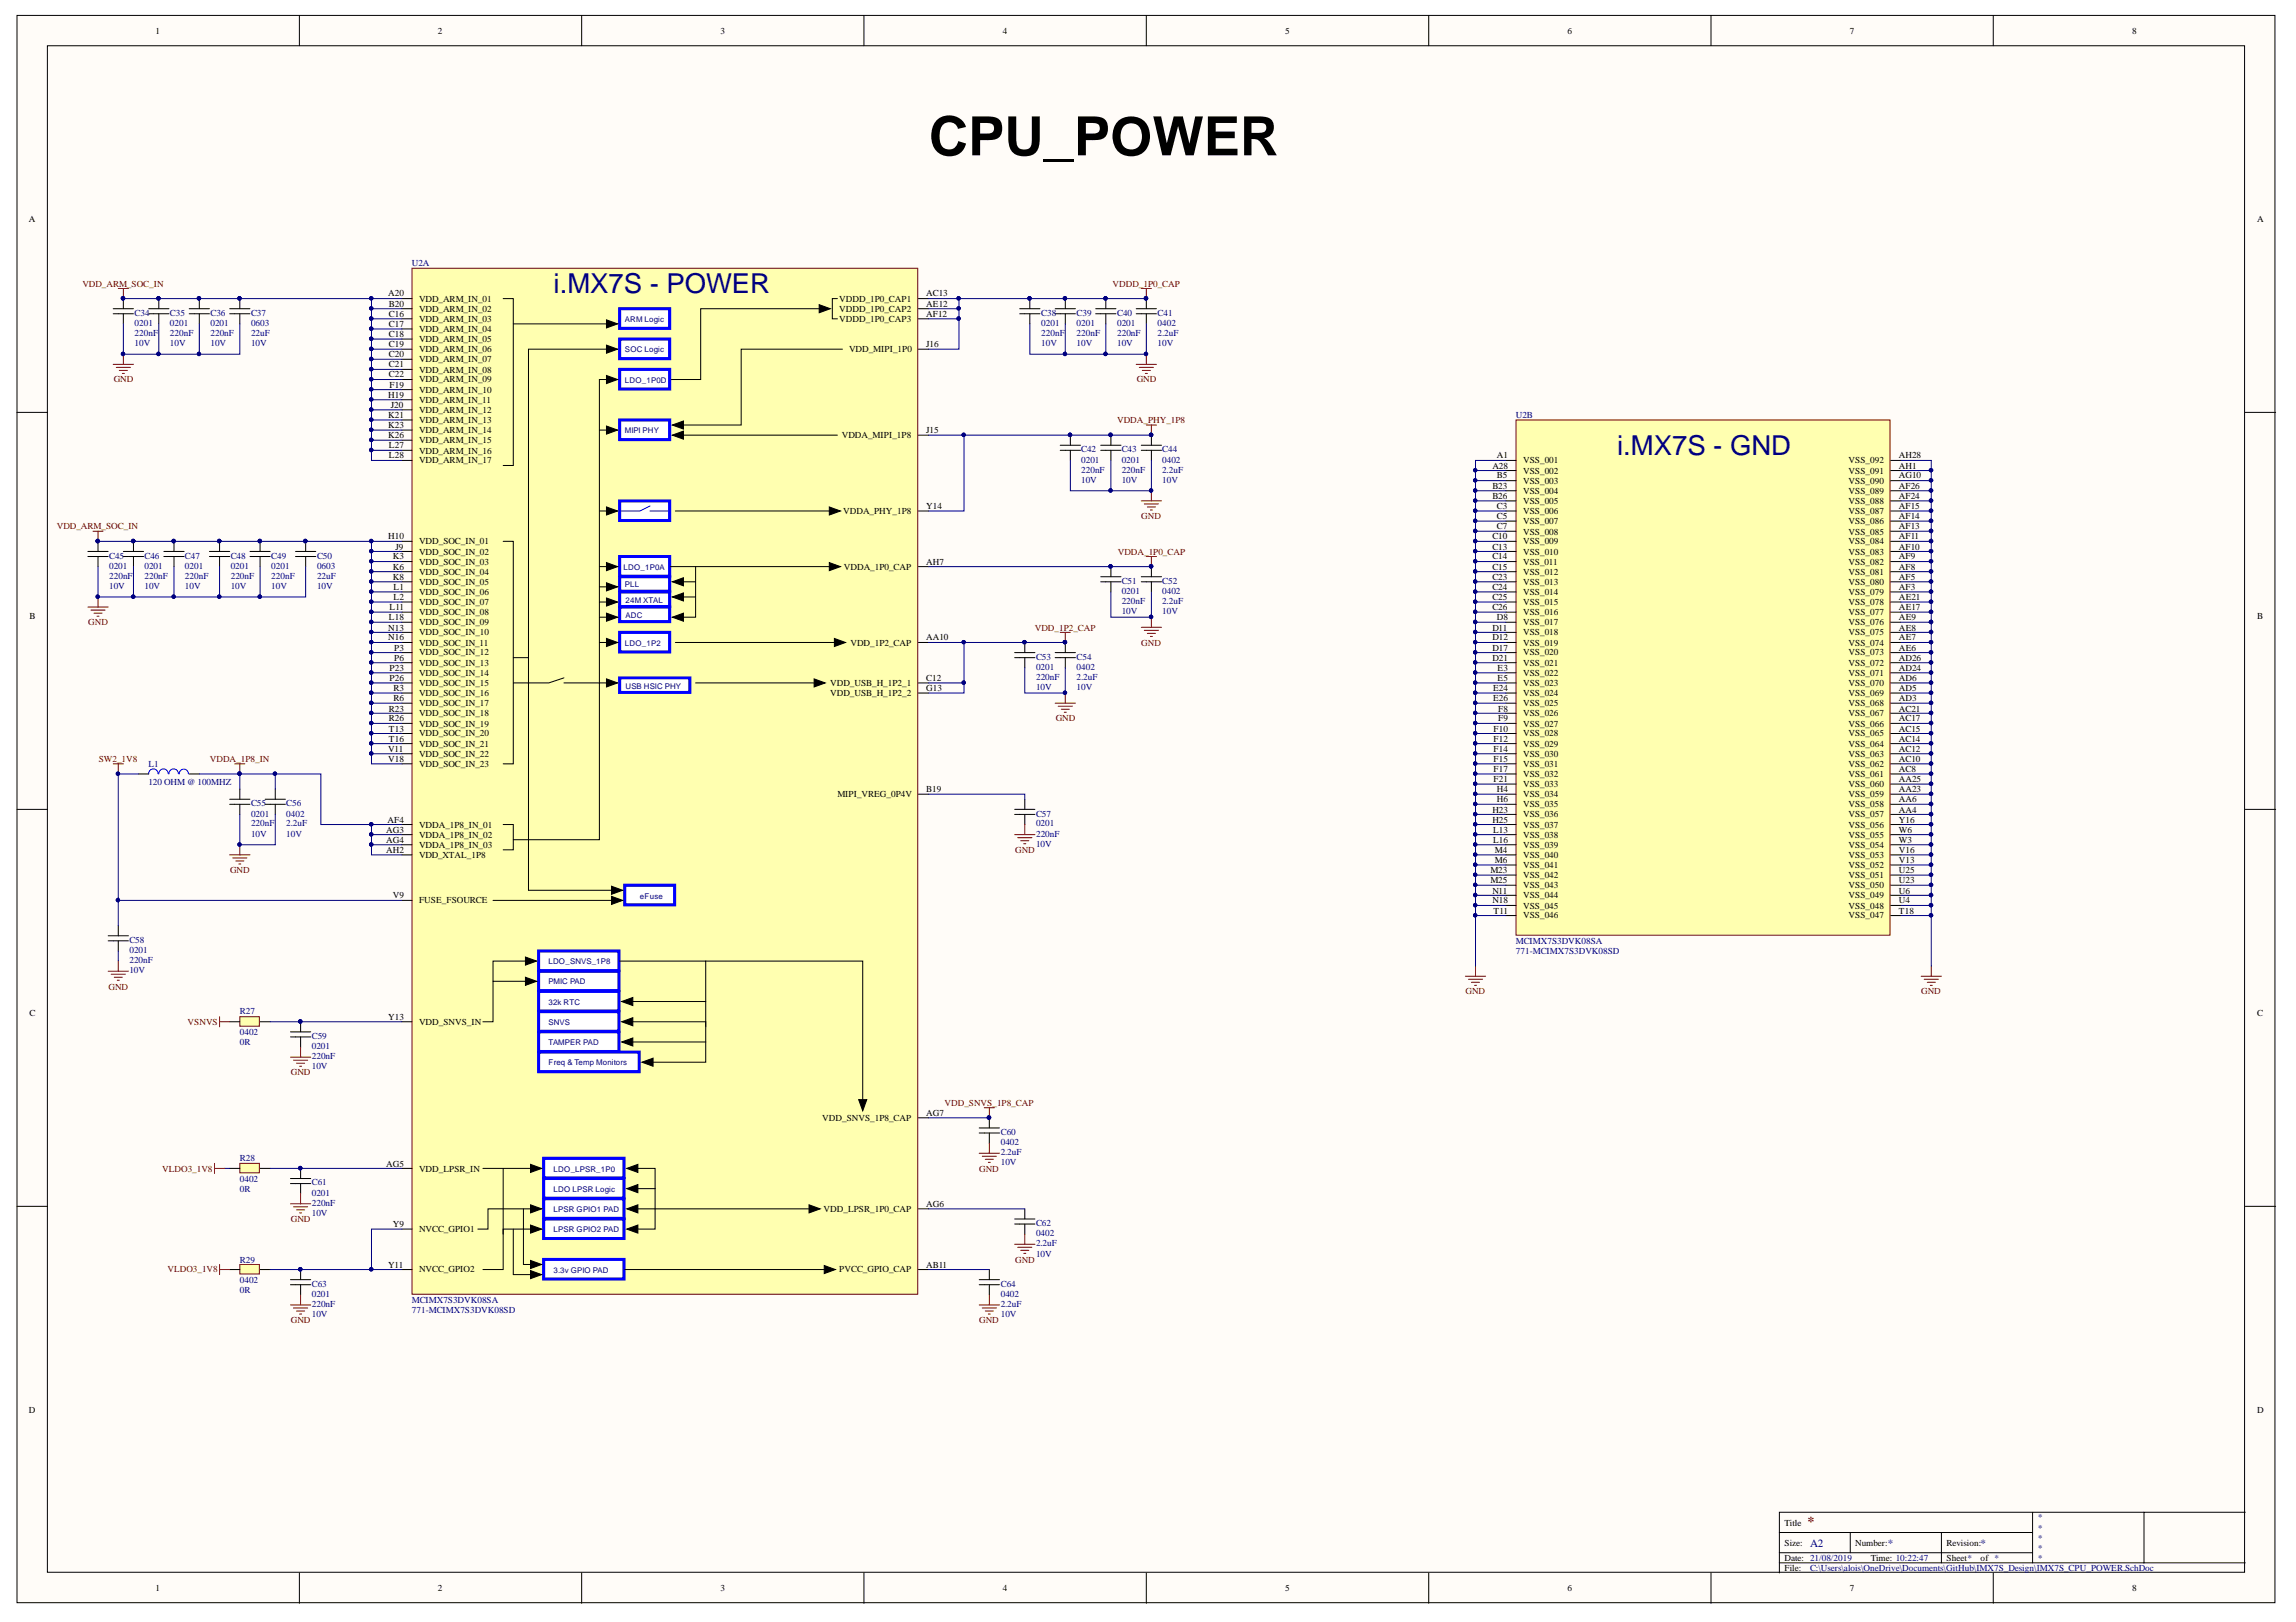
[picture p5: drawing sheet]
<svg xmlns="http://www.w3.org/2000/svg" width="297mm" height="210mm" viewBox="0 0 297 210" stroke-linecap="round" stroke-linejoin="round" font-family="sans-serif">
<defs><g id="words">
<text font-size="7" x="120.2" y="20.1">CPU_POWER</text>
<g font-size="3.5" fill="#000080">
<text x="71.6" y="37.9">i.MX7S - POWER</text>
<text x="209.2" y="58.9">i.MX7S - GND</text>
</g>
<text font-size="1.8" fill="#800000" x="233.8" y="197.4">*</text>
<g font-size="1.4" fill="#000080">
<text x="234.2" y="200.1">A2</text>
<text x="244.2" y="200.1">*</text>
<text x="256.2" y="200.1">*</text>
</g>
<g font-size="1.2">
<text x="20.1" y="4.4">1</text>
<text x="56.7" y="4.4">2</text>
<text x="93.2" y="4.4">3</text>
<text x="129.7" y="4.4">4</text>
<text x="166.3" y="4.4">5</text>
<text x="202.8" y="4.4">6</text>
<text x="239.3" y="4.4">7</text>
<text x="275.9" y="4.4">8</text>
<text x="3.7" y="28.7">A</text>
<text x="292" y="28.7">A</text>
<text x="50.2" y="38.3">A20</text>
<text x="50.3" y="39.7">B20</text>
<text x="50.3" y="41">C16</text>
<text x="54.2" y="39">VDD_ARM_IN_01</text>
<text x="54.2" y="40.4">VDD_ARM_IN_02</text>
<text x="54.2" y="41.6">VDD_ARM_IN_03</text>
<text x="108.6" y="39">VDDD_1P0_CAP1</text>
<text x="108.6" y="40.4">VDDD_1P0_CAP2</text>
<text x="108.6" y="41.6">VDDD_1P0_CAP3</text>
<text x="119.8" y="38.3">AC13</text>
<text x="119.8" y="39.7">AE12</text>
<text x="119.8" y="41">AF12</text>
<text x="50.3" y="42.3">C17</text>
<text x="50.3" y="43.6">C18</text>
<text x="50.3" y="44.9">C19</text>
<text x="50.3" y="46.2">C20</text>
<text x="50.3" y="47.6">C21</text>
<text x="54.2" y="43">VDD_ARM_IN_04</text>
<text x="54.2" y="44.3">VDD_ARM_IN_05</text>
<text x="54.2" y="45.6">VDD_ARM_IN_06</text>
<text x="54.2" y="46.9">VDD_ARM_IN_07</text>
<text x="109.9" y="45.6">VDD_MIPI_1P0</text>
<text x="119.8" y="44.9">J16</text>
<text x="50.2" y="51.4">H19</text>
<text x="50.3" y="48.8">C22</text>
<text x="50.4" y="50.2">F19</text>
<text x="50.6" y="52.8">J20</text>
<text x="54.2" y="48.2">VDD_ARM_IN_08</text>
<text x="54.2" y="49.5">VDD_ARM_IN_09</text>
<text x="54.2" y="50.9">VDD_ARM_IN_10</text>
<text x="54.2" y="52.1">VDD_ARM_IN_11</text>
<text x="54.2" y="53.5">VDD_ARM_IN_12</text>
<text x="50.2" y="54.1">K21</text>
<text x="50.2" y="55.4">K23</text>
<text x="50.2" y="56.7">K26</text>
<text x="50.3" y="58">L27</text>
<text x="50.3" y="59.3">L28</text>
<text x="54.2" y="54.7">VDD_ARM_IN_13</text>
<text x="54.2" y="56.1">VDD_ARM_IN_14</text>
<text x="54.2" y="57.4">VDD_ARM_IN_15</text>
<text x="54.2" y="58.7">VDD_ARM_IN_16</text>
<text x="54.2" y="60">VDD_ARM_IN_17</text>
<text x="108.9" y="56.7">VDDA_MIPI_1P8</text>
<text x="119.8" y="56.1">J15</text>
<text x="193.7" y="59.3">A1</text>
<text x="197" y="60">VSS_001</text>
<text x="239.2" y="60">VSS_092</text>
<text x="245.7" y="59.3">AH28</text>
<text x="119.8" y="65.9">Y14</text>
<text x="193.1" y="60.7">A28</text>
<text x="193.1" y="63.3">B23</text>
<text x="193.1" y="64.5">B26</text>
<text x="193.7" y="61.9">B5</text>
<text x="193.7" y="65.9">C3</text>
<text x="197" y="61.3">VSS_002</text>
<text x="197" y="62.6">VSS_003</text>
<text x="197" y="63.9">VSS_004</text>
<text x="197" y="65.2">VSS_005</text>
<text x="239.2" y="65.2">VSS_088</text>
<text x="239.2" y="63.9">VSS_089</text>
<text x="239.2" y="62.6">VSS_090</text>
<text x="239.2" y="61.3">VSS_091</text>
<text x="245.7" y="65.9">AF15</text>
<text x="245.7" y="64.5">AF24</text>
<text x="245.7" y="63.3">AF26</text>
<text x="245.7" y="61.9">AG10</text>
<text x="245.7" y="60.7">AH1</text>
<text x="50.2" y="69.8">H10</text>
<text x="51.2" y="71.1">J9</text>
<text x="54.2" y="70.5">VDD_SOC_IN_01</text>
<text x="54.2" y="71.8">VDD_SOC_IN_02</text>
<text x="109.1" y="66.6">VDDA_PHY_1P8</text>
<text x="193.1" y="69.8">C10</text>
<text x="193.1" y="71.1">C13</text>
<text x="193.7" y="67.2">C5</text>
<text x="193.7" y="68.5">C7</text>
<text x="197" y="66.6">VSS_006</text>
<text x="197" y="67.8">VSS_007</text>
<text x="197" y="69.2">VSS_008</text>
<text x="197" y="70.5">VSS_009</text>
<text x="197" y="71.8">VSS_010</text>
<text x="239.2" y="71.8">VSS_083</text>
<text x="239.2" y="70.5">VSS_084</text>
<text x="239.2" y="69.2">VSS_085</text>
<text x="239.2" y="67.8">VSS_086</text>
<text x="239.2" y="66.6">VSS_087</text>
<text x="245.7" y="71.1">AF10</text>
<text x="245.7" y="69.8">AF11</text>
<text x="245.7" y="68.5">AF13</text>
<text x="245.7" y="67.2">AF14</text>
<text x="50.8" y="72.4">K3</text>
<text x="50.8" y="73.7">K6</text>
<text x="50.8" y="75">K8</text>
<text x="50.9" y="76.4">L1</text>
<text x="50.9" y="77.6">L2</text>
<text x="54.2" y="73.1">VDD_SOC_IN_03</text>
<text x="54.2" y="74.4">VDD_SOC_IN_04</text>
<text x="54.2" y="75.7">VDD_SOC_IN_05</text>
<text x="54.2" y="77">VDD_SOC_IN_06</text>
<text x="109.2" y="73.7">VDDA_1P0_CAP</text>
<text x="119.8" y="73.1">AH7</text>
<text x="193.1" y="72.4">C14</text>
<text x="193.1" y="73.7">C15</text>
<text x="193.1" y="75">C23</text>
<text x="193.1" y="76.4">C24</text>
<text x="193.1" y="77.6">C25</text>
<text x="197" y="73.1">VSS_011</text>
<text x="197" y="74.4">VSS_012</text>
<text x="197" y="75.7">VSS_013</text>
<text x="197" y="77">VSS_014</text>
<text x="239.2" y="77">VSS_079</text>
<text x="239.2" y="75.7">VSS_080</text>
<text x="239.2" y="74.4">VSS_081</text>
<text x="239.2" y="73.1">VSS_082</text>
<text x="245.7" y="77.6">AE21</text>
<text x="245.7" y="76.4">AF3</text>
<text x="245.7" y="75">AF5</text>
<text x="245.7" y="73.7">AF8</text>
<text x="245.7" y="72.4">AF9</text>
<text x="3.8" y="80.1">B</text>
<text x="50.2" y="81.6">N13</text>
<text x="50.2" y="82.9">N16</text>
<text x="50.3" y="80.3">L18</text>
<text x="50.4" y="79">L11</text>
<text x="54.2" y="79.6">VDD_SOC_IN_08</text>
<text x="54.2" y="80.9">VDD_SOC_IN_09</text>
<text x="54.2" y="82.2">VDD_SOC_IN_10</text>
<text x="54.2" y="83.5">VDD_SOC_IN_11</text>
<text x="54.2" y="78.3">VDD_SOC_IN_07</text>
<text x="110" y="83.5">VDD_1P2_CAP</text>
<text x="119.8" y="82.9">AA10</text>
<text x="193.1" y="79">C26</text>
<text x="193.1" y="81.6">D11</text>
<text x="193.1" y="82.9">D12</text>
<text x="193.7" y="80.3">D8</text>
<text x="197" y="78.3">VSS_015</text>
<text x="197" y="79.6">VSS_016</text>
<text x="197" y="80.9">VSS_017</text>
<text x="197" y="82.2">VSS_018</text>
<text x="197" y="83.5">VSS_019</text>
<text x="239.2" y="83.5">VSS_074</text>
<text x="239.2" y="82.2">VSS_075</text>
<text x="239.2" y="80.9">VSS_076</text>
<text x="239.2" y="79.6">VSS_077</text>
<text x="239.2" y="78.3">VSS_078</text>
<text x="245.7" y="82.9">AE7</text>
<text x="245.7" y="81.6">AE8</text>
<text x="245.7" y="80.3">AE9</text>
<text x="245.7" y="79">AE17</text>
<text x="292" y="80.1">B</text>
<text x="50.4" y="86.8">P23</text>
<text x="50.4" y="88.1">P26</text>
<text x="50.9" y="89.5">R3</text>
<text x="51" y="84.2">P3</text>
<text x="51" y="85.5">P6</text>
<text x="54.2" y="84.8">VDD_SOC_IN_12</text>
<text x="54.2" y="86.2">VDD_SOC_IN_13</text>
<text x="54.2" y="87.4">VDD_SOC_IN_14</text>
<text x="54.2" y="88.8">VDD_SOC_IN_15</text>
<text x="107.4" y="88.8">VDD_USB_H_1P2_1</text>
<text x="119.8" y="88.1">C12</text>
<text x="119.8" y="89.5">G13</text>
<text x="193.1" y="84.2">D17</text>
<text x="193.1" y="85.5">D21</text>
<text x="193.2" y="89.5">E24</text>
<text x="193.7" y="86.8">E3</text>
<text x="193.7" y="88.1">E5</text>
<text x="197" y="84.8">VSS_020</text>
<text x="197" y="86.2">VSS_021</text>
<text x="197" y="87.4">VSS_022</text>
<text x="197" y="88.8">VSS_023</text>
<text x="239.2" y="88.8">VSS_070</text>
<text x="239.2" y="87.4">VSS_071</text>
<text x="239.2" y="86.2">VSS_072</text>
<text x="239.2" y="84.8">VSS_073</text>
<text x="245.7" y="89.5">AD5</text>
<text x="245.7" y="88.1">AD6</text>
<text x="245.7" y="86.8">AD24</text>
<text x="245.7" y="85.5">AD26</text>
<text x="245.7" y="84.2">AE6</text>
<text x="50.3" y="92.1">R23</text>
<text x="50.3" y="93.3">R26</text>
<text x="50.3" y="94.7">T13</text>
<text x="50.3" y="96">T16</text>
<text x="50.9" y="90.7">R6</text>
<text x="54.2" y="90.1">VDD_SOC_IN_16</text>
<text x="54.2" y="91.4">VDD_SOC_IN_17</text>
<text x="54.2" y="92.7">VDD_SOC_IN_18</text>
<text x="54.2" y="94">VDD_SOC_IN_19</text>
<text x="54.2" y="95.3">VDD_SOC_IN_20</text>
<text x="107.4" y="90.1">VDD_USB_H_1P2_2</text>
<text x="193.2" y="90.7">E26</text>
<text x="193.2" y="94.7">F10</text>
<text x="193.2" y="96">F12</text>
<text x="193.8" y="92.1">F8</text>
<text x="193.8" y="93.3">F9</text>
<text x="197" y="90.1">VSS_024</text>
<text x="197" y="91.4">VSS_025</text>
<text x="197" y="92.7">VSS_026</text>
<text x="197" y="94">VSS_027</text>
<text x="197" y="95.3">VSS_028</text>
<text x="239.2" y="95.3">VSS_065</text>
<text x="239.2" y="94">VSS_066</text>
<text x="239.2" y="92.7">VSS_067</text>
<text x="239.2" y="91.4">VSS_068</text>
<text x="239.2" y="90.1">VSS_069</text>
<text x="245.7" y="96">AC14</text>
<text x="245.7" y="94.7">AC15</text>
<text x="245.7" y="93.3">AC17</text>
<text x="245.7" y="92.1">AC21</text>
<text x="245.7" y="90.7">AD3</text>
<text x="50.2" y="97.3">V11</text>
<text x="50.2" y="98.6">V18</text>
<text x="54.2" y="96.6">VDD_SOC_IN_21</text>
<text x="54.2" y="97.9">VDD_SOC_IN_22</text>
<text x="54.2" y="99.3">VDD_SOC_IN_23</text>
<text x="193.2" y="97.3">F14</text>
<text x="193.2" y="98.6">F15</text>
<text x="193.2" y="99.9">F17</text>
<text x="193.2" y="101.2">F21</text>
<text x="197" y="96.6">VSS_029</text>
<text x="197" y="97.9">VSS_030</text>
<text x="197" y="99.3">VSS_031</text>
<text x="197" y="100.5">VSS_032</text>
<text x="197" y="101.9">VSS_033</text>
<text x="239.2" y="101.9">VSS_060</text>
<text x="239.2" y="100.5">VSS_061</text>
<text x="239.2" y="99.3">VSS_062</text>
<text x="239.2" y="97.9">VSS_063</text>
<text x="239.2" y="96.6">VSS_064</text>
<text x="245.7" y="101.2">AA25</text>
<text x="245.7" y="99.9">AC8</text>
<text x="245.7" y="98.6">AC10</text>
<text x="245.7" y="97.3">AC12</text>
<text x="50" y="107.8">AG3</text>
<text x="50.1" y="106.4">AF4</text>
<text x="54.2" y="107.1">VDDA_1P8_IN_01</text>
<text x="108.3" y="103.1">MIPI_VREG_0P4V</text>
<text x="119.8" y="102.6">B19</text>
<text x="193.1" y="105.2">H23</text>
<text x="193.1" y="106.4">H25</text>
<text x="193.2" y="107.8">L13</text>
<text x="193.7" y="102.6">H4</text>
<text x="193.7" y="103.8">H6</text>
<text x="197" y="103.1">VSS_034</text>
<text x="197" y="104.5">VSS_035</text>
<text x="197" y="105.8">VSS_036</text>
<text x="197" y="107.1">VSS_037</text>
<text x="239.2" y="105.8">VSS_057</text>
<text x="239.2" y="104.5">VSS_058</text>
<text x="239.2" y="103.1">VSS_059</text>
<text x="239.2" y="107.1">VSS_056</text>
<text x="245.7" y="105.2">AA4</text>
<text x="245.7" y="103.8">AA6</text>
<text x="245.7" y="102.6">AA23</text>
<text x="245.7" y="107.8">W6</text>
<text x="245.7" y="106.4">Y16</text>
<text x="50" y="109.1">AG4</text>
<text x="50" y="110.4">AH2</text>
<text x="54.2" y="108.4">VDDA_1P8_IN_02</text>
<text x="54.2" y="109.7">VDDA_1P8_IN_03</text>
<text x="54.2" y="111">VDD_XTAL_1P8</text>
<text x="192.8" y="113">M23</text>
<text x="193.2" y="109.1">L16</text>
<text x="193.4" y="110.4">M4</text>
<text x="193.4" y="111.7">M6</text>
<text x="197" y="108.4">VSS_038</text>
<text x="197" y="109.7">VSS_039</text>
<text x="197" y="111">VSS_040</text>
<text x="197" y="112.4">VSS_041</text>
<text x="197" y="113.6">VSS_042</text>
<text x="239.2" y="113.6">VSS_051</text>
<text x="239.2" y="112.4">VSS_052</text>
<text x="239.2" y="111">VSS_053</text>
<text x="239.2" y="109.7">VSS_054</text>
<text x="239.2" y="108.4">VSS_055</text>
<text x="245.7" y="113">U25</text>
<text x="245.7" y="111.7">V13</text>
<text x="245.7" y="110.4">V16</text>
<text x="245.7" y="109.1">W3</text>
<text x="50.8" y="116.2">V9</text>
<text x="54.2" y="116.9">FUSE_FSOURCE</text>
<text x="192.8" y="114.3">M25</text>
<text x="193.1" y="115.6">N11</text>
<text x="193.1" y="116.9">N18</text>
<text x="193.2" y="118.3">T11</text>
<text x="197" y="115">VSS_043</text>
<text x="197" y="116.2">VSS_044</text>
<text x="197" y="117.6">VSS_045</text>
<text x="197" y="118.9">VSS_046</text>
<text x="239.2" y="118.9">VSS_047</text>
<text x="239.2" y="117.6">VSS_048</text>
<text x="239.2" y="116.2">VSS_049</text>
<text x="239.2" y="115">VSS_050</text>
<text x="245.7" y="118.3">T18</text>
<text x="245.7" y="116.9">U4</text>
<text x="245.7" y="115.6">U6</text>
<text x="245.7" y="114.3">U23</text>
<text x="3.8" y="131.4">C</text>
<text x="50.2" y="132">Y13</text>
<text x="292" y="131.4">C</text>
<text x="54.2" y="132.6">VDD_SNVS_IN</text>
<text x="106.4" y="145.1">VDD_SNVS_1P8_CAP</text>
<text x="119.8" y="144.4">AG7</text>
<text x="50" y="151">AG5</text>
<text x="54.2" y="151.6">VDD_LPSR_IN</text>
<text x="50.8" y="158.8">Y9</text>
<text x="54.2" y="159.5">NVCC_GPIO1</text>
<text x="106.6" y="156.9">VDD_LPSR_1P0_CAP</text>
<text x="119.8" y="156.2">AG6</text>
<text x="50.2" y="164.1">Y11</text>
<text x="54.2" y="164.7">NVCC_GPIO2</text>
<text x="108.6" y="164.7">PVCC_GPIO_CAP</text>
<text x="119.8" y="164.1">AB11</text>
<text x="3.7" y="182.8">D</text>
<text x="292" y="182.8">D</text>
<text x="230.9" y="197.4">Title</text>
<text x="230.9" y="200">Size:</text>
<text x="230.9" y="202">Date: 21/08/2019</text>
<text x="230.9" y="203.3">File:</text>
<text x="240" y="200">Number:</text>
<text x="242" y="202">Time: 10:22:47</text>
<text x="251.8" y="200">Revision:</text>
<text x="251.8" y="202">Sheet*</text>
<text x="256.2" y="202">of *</text>
<text x="20.1" y="205.9">1</text>
<text x="56.7" y="205.9">2</text>
<text x="93.2" y="205.9">3</text>
<text x="129.7" y="205.9">4</text>
<text x="166.3" y="205.9">5</text>
<text x="202.8" y="205.9">6</text>
<text x="239.3" y="205.9">7</text>
<text x="275.9" y="205.9">8</text>
</g>
<g font-size="1.2" fill="#000080">
<text x="53.3" y="34.5">U2A</text>
<text x="17.4" y="40.9">C34</text>
<text x="22" y="40.9">C35</text>
<text x="27.2" y="40.9">C36</text>
<text x="32.5" y="40.9">C37</text>
<text x="134.7" y="40.9">C38</text>
<text x="139.3" y="40.9">C39</text>
<text x="144.5" y="40.9">C40</text>
<text x="149.8" y="40.9">C41</text>
<text x="17.4" y="42.1">0201</text>
<text x="17.4" y="43.5">220nF</text>
<text x="17.4" y="44.8">10V</text>
<text x="22" y="42.1">0201</text>
<text x="22" y="43.5">220nF</text>
<text x="22" y="44.8">10V</text>
<text x="27.2" y="42.1">0201</text>
<text x="27.2" y="43.5">220nF</text>
<text x="27.2" y="44.8">10V</text>
<text x="32.5" y="42.1">0603</text>
<text x="32.5" y="43.5">22uF</text>
<text x="32.5" y="44.8">10V</text>
<text x="134.7" y="42.1">0201</text>
<text x="134.7" y="43.5">220nF</text>
<text x="134.7" y="44.8">10V</text>
<text x="139.3" y="42.1">0201</text>
<text x="139.3" y="43.5">220nF</text>
<text x="139.3" y="44.8">10V</text>
<text x="144.5" y="42.1">0201</text>
<text x="144.5" y="43.5">220nF</text>
<text x="144.5" y="44.8">10V</text>
<text x="149.8" y="42.1">0402</text>
<text x="149.8" y="43.5">2.2uF</text>
<text x="149.8" y="44.8">10V</text>
<text x="139.9" y="59.9">0201</text>
<text x="139.9" y="58.5">C42</text>
<text x="145.1" y="59.9">0201</text>
<text x="145.1" y="58.5">C43</text>
<text x="150.4" y="59.9">0402</text>
<text x="150.4" y="58.5">C44</text>
<text x="196.1" y="54.1">U2B</text>
<text x="139.9" y="61.2">220nF</text>
<text x="139.9" y="62.5">10V</text>
<text x="145.1" y="61.2">220nF</text>
<text x="145.1" y="62.5">10V</text>
<text x="150.4" y="61.2">2.2uF</text>
<text x="150.4" y="62.5">10V</text>
<text x="14.1" y="73.6">0201</text>
<text x="14.1" y="74.9">220nF</text>
<text x="14.1" y="76.2">10V</text>
<text x="14.1" y="72.3">C45</text>
<text x="18.7" y="73.6">0201</text>
<text x="18.7" y="74.9">220nF</text>
<text x="18.7" y="76.2">10V</text>
<text x="18.7" y="72.3">C46</text>
<text x="23.9" y="73.6">0201</text>
<text x="23.9" y="74.9">220nF</text>
<text x="23.9" y="76.2">10V</text>
<text x="23.9" y="72.3">C47</text>
<text x="29.9" y="73.6">0201</text>
<text x="29.9" y="74.9">220nF</text>
<text x="29.9" y="76.2">10V</text>
<text x="29.9" y="72.3">C48</text>
<text x="35.1" y="73.6">0201</text>
<text x="35.1" y="74.9">220nF</text>
<text x="35.1" y="76.2">10V</text>
<text x="35.1" y="72.3">C49</text>
<text x="41" y="73.6">0603</text>
<text x="41" y="74.9">22uF</text>
<text x="41" y="76.2">10V</text>
<text x="41" y="72.3">C50</text>
<text x="145.1" y="76.9">0201</text>
<text x="145.1" y="75.5">C51</text>
<text x="150.4" y="76.9">0402</text>
<text x="150.4" y="75.5">C52</text>
<text x="145.1" y="78.1">220nF</text>
<text x="145.1" y="79.5">10V</text>
<text x="150.4" y="78.1">2.2uF</text>
<text x="150.4" y="79.5">10V</text>
<text x="134" y="86.7">0201</text>
<text x="134" y="88">220nF</text>
<text x="134" y="89.3">10V</text>
<text x="134" y="85.4">C53</text>
<text x="139.3" y="86.7">0402</text>
<text x="139.3" y="88">2.2uF</text>
<text x="139.3" y="89.3">10V</text>
<text x="139.3" y="85.4">C54</text>
<text x="19.2" y="101.6">120 OHM @ 100MHZ</text>
<text x="19.2" y="99.3">L1</text>
<text x="32.5" y="105.7">0201</text>
<text x="32.5" y="106.9">220nF</text>
<text x="32.5" y="104.3">C55</text>
<text x="37" y="105.7">0402</text>
<text x="37" y="106.9">2.2uF</text>
<text x="37" y="104.3">C56</text>
<text x="134" y="106.9">0201</text>
<text x="134" y="105.7">C57</text>
<text x="32.5" y="108.3">10V</text>
<text x="37" y="108.3">10V</text>
<text x="134" y="108.3">220nF</text>
<text x="134" y="109.6">10V</text>
<text x="16.7" y="123.3">0201</text>
<text x="16.7" y="124.6">220nF</text>
<text x="16.7" y="126">10V</text>
<text x="16.7" y="122">C58</text>
<text x="196.1" y="123.4">771-MCIMX7S3DVK08SD</text>
<text x="196.1" y="122.2">MCIMX7S3DVK08SA</text>
<text x="31" y="131.3">R27</text>
<text x="31" y="133.9">0402</text>
<text x="31" y="135.3">0R</text>
<text x="40.3" y="135.8">0201</text>
<text x="40.3" y="137.1">220nF</text>
<text x="40.3" y="134.5">C59</text>
<text x="40.3" y="138.4">10V</text>
<text x="129.5" y="148.2">0402</text>
<text x="129.5" y="149.5">2.2uF</text>
<text x="129.5" y="146.9">C60</text>
<text x="31" y="152.9">0402</text>
<text x="31" y="154.3">0R</text>
<text x="31" y="150.3">R28</text>
<text x="40.3" y="154.8">0201</text>
<text x="40.3" y="153.4">C61</text>
<text x="129.5" y="150.8">10V</text>
<text x="40.3" y="156">220nF</text>
<text x="40.3" y="157.4">10V</text>
<text x="134" y="160">0402</text>
<text x="134" y="161.3">2.2uF</text>
<text x="134" y="158.7">C62</text>
<text x="31" y="166">0402</text>
<text x="31" y="167.3">0R</text>
<text x="31" y="163.4">R29</text>
<text x="40.3" y="167.9">0201</text>
<text x="40.3" y="166.5">C63</text>
<text x="129.5" y="167.9">0402</text>
<text x="129.5" y="166.5">C64</text>
<text x="134" y="162.6">10V</text>
<text x="40.3" y="169.1">220nF</text>
<text x="40.3" y="170.5">10V</text>
<text x="53.3" y="169.9">771-MCIMX7S3DVK08SD</text>
<text x="53.3" y="168.6">MCIMX7S3DVK08SA</text>
<text x="129.5" y="169.1">2.2uF</text>
<text x="129.5" y="170.5">10V</text>
<text x="263.6" y="196.8">*</text>
<text x="234.2" y="203.3">C:\Users\alois\OneDrive\Documents\GitHub\IMX7S_Design\IMX7S_CPU_POWER.SchDoc</text>
<text x="263.6" y="198.1">*</text>
<text x="263.6" y="199.4">*</text>
<text x="263.6" y="200.7">*</text>
<text x="263.6" y="202">*</text>
</g>
<g font-size="1.2" fill="#800000">
<text x="10.7" y="37.1">VDD_ARM_SOC_IN</text>
<text x="143.9" y="37.1">VDDD_1P0_CAP</text>
<text x="14.7" y="49.5">GND</text>
<text x="147.1" y="49.5">GND</text>
<text x="144.5" y="54.7">VDDA_PHY_1P8</text>
<text x="7.4" y="68.5">VDD_ARM_SOC_IN</text>
<text x="144.6" y="71.8">VDDA_1P0_CAP</text>
<text x="147.7" y="67.2">GND</text>
<text x="11.4" y="80.9">GND</text>
<text x="133.9" y="81.6">VDD_1P2_CAP</text>
<text x="147.7" y="83.5">GND</text>
<text x="136.6" y="93.3">GND</text>
<text x="12.8" y="98.6">SW2_1V8</text>
<text x="27.1" y="98.6">VDDA_1P8_IN</text>
<text x="29.8" y="113">GND</text>
<text x="131.3" y="110.4">GND</text>
<text x="14" y="128.1">GND</text>
<text x="189.6" y="128.7">GND</text>
<text x="248.5" y="128.7">GND</text>
<text x="24.3" y="132.6">VSNVS</text>
<text x="37.6" y="139.1">GND</text>
<text x="122.2" y="143.1">VDD_SNVS_1P8_CAP</text>
<text x="21" y="151.6">VLDO3_1V8</text>
<text x="126.7" y="151.6">GND</text>
<text x="37.6" y="158.1">GND</text>
<text x="21.6" y="164.7">VLDO3_1V8</text>
<text x="131.3" y="163.4">GND</text>
<text x="37.6" y="171.2">GND</text>
<text x="126.7" y="171.2">GND</text>
</g>
<g font-size="1" fill="#000080">
<text x="80.8" y="41.7">ARM Logic</text>
<text x="80.8" y="45.6">SOC Logic</text>
<text x="80.8" y="49.6">LDO_1P0D</text>
<text x="80.8" y="56.1">MIPI PHY</text>
<text x="80.7" y="73.7">LDO_1P0A</text>
<text x="80.8" y="75.9">PLL</text>
<text x="80.9" y="78">24M XTAL</text>
<text x="80.8" y="83.5">LDO_1P2</text>
<text x="80.9" y="79.9">ADC</text>
<text x="80.9" y="89.2">USB HSIC PHY</text>
<text x="82.8" y="116.3">eFuse</text>
<text x="71" y="124.8">LDO_SNVS_1P8</text>
<text x="71" y="127.4">PMIC PAD</text>
<text x="71" y="130">32k RTC</text>
<text x="71" y="132.6">SNVS</text>
<text x="71" y="135.3">TAMPER PAD</text>
<text x="71" y="137.9">Freq &amp; Temp Monitors</text>
<text x="71.6" y="151.6">LDO_LPSR_1P0</text>
<text x="71.6" y="154.3">LDO LPSR Logic</text>
<text x="71.6" y="156.9">LPSR GPIO1 PAD</text>
<text x="71.6" y="159.5">LPSR GPIO2 PAD</text>
<text x="71.6" y="164.7">3.3v GPIO PAD</text>
</g>
</g></defs>
<g fill="#fffcf8" stroke="#000" stroke-width=".13">
<path d="M2.2 2h292.1v205.4h-292.1z"/>
<path d="M6.1 5.9h284.3v197.6h-284.3z"/>
</g>
<g fill="none" stroke="#000" stroke-width=".13">
<path d="M38.7 2v3.9M75.3 2v3.9M111.8 2v3.9M148.3 2v3.9M184.8 2v3.9M221.4 2v3.9M257.9 2v3.9M2.2 53.4h3.9M290.5 53.4h3.9M2.2 104.7h3.9M290.5 104.7h3.9M2.2 156.1h3.9"/>
<path d="M290.5 156.1h3.9M230.2 198.3h32.8M239.4 198.3v2.6M251.2 198.3v3.9M263 195.7v6.5M277.4 195.7h-47.2v7.9M290.5 195.7h-13.1v6.5M38.7 203.6v3.9M75.3 203.6v3.9M111.8 203.6v3.9M148.3 203.6v3.9M184.8 203.6v3.9"/>
<path d="M221.4 203.6v3.9M230.2 202.2h60.3M230.2 200.9h32.8M257.9 203.6v3.9"/>
</g>
<path d="M53.3 34.7h65.4v132.8h-65.4z" fill="#ffffb0" stroke="#800000" stroke-width=".13"/>
<g fill="none" stroke="#000" stroke-width=".13">
<path d="M52 38.6h1.3M52 40h1.3M65.1 38.6h1.3v21.6h-1.3M52 41.3h1.3M52 42.6h1.3M52 43.9h1.3M52 45.2h1.3M52 46.5h1.3M52 47.8h1.3M52 49.1h1.3M52 50.4h1.3M52 51.7h1.3"/>
<path d="M52 53h1.3M52 54.3h1.3M52 55.7h1.3M52 57h1.3M52 58.3h1.3M52 59.6h1.3"/>
</g>
<path d="M80.2 40h6.4v2.5h-6.4z" fill="#fff" stroke="#00f" stroke-width=".39"/>
<g fill="none" stroke="#000" stroke-width=".13">
<path d="M106 39.4l1.4 .6-1.4 .5zM107 40h-16.4v9.1h-3.9M108.3 38.6h-.6v2.7h.6M118.8 38.6h1.3M118.8 40h1.3M66.4 41.9h13.1M78.5 41.4l1.4 .5-1.4 .5zM78.5 44.7l1.4 .5-1.4 .5zM79.5 45.2h-11.1v39.9h-2M87 55l1.4-.5v1zM109 45.2h-13.1v9.8h-8.5M118.8 41.3h1.3"/>
<path d="M118.8 45.2h1.3M52 70.1h1.3M52 71.4h1.3M52 72.7h1.3M52 74h1.3M52 75.3h1.3M52 76.6h1.3M52 79.2h1.3M52 77.9h1.3M65.1 70.1h1.3v28.7h-1.3M52 80.5h1.3M52 81.8h1.3"/>
<path d="M52 83.1h1.3M52 84.5h1.3M52 85.8h1.3M52 87.1h1.3M52 88.4h1.3M52 89.7h1.3M52 91h1.3M52 92.3h1.3M52 93.6h1.3M52 94.9h1.3M52 96.2h1.3M52 97.5h1.3"/>
<path d="M52 98.8h1.3M52 106.7h1.3M52 108h1.3M52 109.3h1.3M52 110.6h1.3M65.1 106.7h1.3v3.3h-1.3"/>
</g>
<path d="M106 39.4l1.4 .6-1.4 .5zM78.5 41.4l1.4 .5-1.4 .5zM78.5 44.7l1.4 .5-1.4 .5zM87 55l1.4-.5v1z" fill="#000"/>
<g fill="#fff" stroke="#00f" stroke-width=".39">
<path d="M80.2 43.9h6.4v2.5h-6.4z"/>
<path d="M80.2 47.8h6.4v2.5h-6.4z"/>
<path d="M80.2 54.3h6.4v2.6h-6.4z"/>
<path d="M80.2 64.8h6.4v2.6h-6.4z"/>
</g>
<path d="M84.1 65.5l-1.3 .6h-2.6M84.1 66.1h2.6" fill="none" stroke="#00f" stroke-width=".13"/>
<path d="M77.5 55.7h2M78.5 48.6l1.4 .5-1.4 .5zM78.5 55.1l1.4 .6-1.4 .5zM79.5 49.1h-2v59.6h-11.1M87 56.3l1.4-.5v1zM87.4 56.3h20.9M118.8 56.3h1.3M77.5 66.1h2M78.5 65.6l1.4 .5-1.4 .6zM87.4 66.1h20.9M107.3 65.6l1.4 .5-1.4 .6zM118.8 66.1h1.3" fill="none" stroke="#000" stroke-width=".13"/>
<path d="M78.5 48.6l1.4 .5-1.4 .5zM78.5 55.1l1.4 .6-1.4 .5zM87 56.3l1.4-.5v1zM78.5 65.6l1.4 .5-1.4 .6zM107.3 65.6l1.4 .5-1.4 .6z" fill="#000"/>
<g fill="#fff" stroke="#00f" stroke-width=".39">
<path d="M80.2 72h6.4v2.6h-6.4z"/>
<path d="M80.2 74.6h6.4v1.9h-6.4z"/>
<path d="M80.2 76.6h6.4v1.9h-6.4z"/>
<path d="M80.2 78.6h6.4v1.8h-6.4z"/>
</g>
<g fill="none" stroke="#000" stroke-width=".13">
<path d="M77.5 73.3h2M77.5 75.9h2M77.5 77.9h2M77.5 79.9h2M78.5 72.8l1.4 .5-1.4 .6zM78.5 75.4l1.4 .5-1.4 .6zM78.5 77.4l1.4 .5-1.4 .5zM78.5 79.3l1.4 .6-1.4 .5zM86.7 73.3h21.6M87 79.9l1.4-.6v1.1zM87 77.3l1.4-.6v1.1zM87 75.3l1.4-.5v1z"/>
<path d="M87.4 77.3h2.6M87.4 75.3h2.6M90 73.3v6.6h-2.6M107.3 72.8l1.4 .5-1.4 .6zM118.8 73.3h1.3"/>
</g>
<path d="M78.5 72.8l1.4 .5-1.4 .6zM78.5 75.4l1.4 .5-1.4 .6zM78.5 77.4l1.4 .5-1.4 .5zM78.5 79.3l1.4 .6-1.4 .5zM87 77.3l1.4-.6v1.1zM87 75.3l1.4-.5v1zM107.3 72.8l1.4 .5-1.4 .6zM87 79.9l1.4-.6v1.1z" fill="#000"/>
<path d="M80.2 81.8h6.4v2.6h-6.4z" fill="#fff" stroke="#00f" stroke-width=".39"/>
<path d="M77.5 83.1h2M78.5 82.6l1.4 .5-1.4 .6zM87.4 83.1h21.6M107.9 82.6l1.5 .5-1.5 .6zM118.8 83.1h1.3" fill="none" stroke="#000" stroke-width=".13"/>
<path d="M78.5 82.6l1.4 .5-1.4 .6zM107.9 82.6l1.5 .5-1.5 .6z" fill="#000"/>
<path d="M80.2 87.7h9v1.9h-9z" fill="#fff" stroke="#00f" stroke-width=".39"/>
<path d="M73 87.7l-2 .7h-4.6M73 88.4h6.5M78.5 87.9l1.4 .5-1.4 .5zM90 88.4h16.4M105.3 87.9l1.5 .5-1.5 .5zM118.8 88.4h1.3M118.8 89.7h1.3M118.8 102.8h1.3" fill="none" stroke="#000" stroke-width=".13"/>
<path d="M78.5 87.9l1.4 .5-1.4 .5zM105.3 87.9l1.5 .5-1.5 .5z" fill="#000"/>
<path d="M80.8 114.6h6.5v2.5h-6.5z" fill="#fff" stroke="#00f" stroke-width=".39"/>
<path d="M68.4 85.1v30.1h11.8M52 116.5h1.3M63.8 116.5h16.4M79.1 114.7l1.5 .5-1.5 .5zM79.1 116l1.5 .5-1.5 .5z" fill="none" stroke="#000" stroke-width=".13"/>
<path d="M79.1 114.7l1.5 .5-1.5 .5zM79.1 116l1.5 .5-1.5 .5z" fill="#000"/>
<g fill="#fff" stroke="#00f" stroke-width=".39">
<path d="M69.7 123.1h10.4v2.5h-10.4z"/>
<path d="M69.7 125.7h10.4v2.5h-10.4z"/>
<path d="M69.7 128.3h10.4v2.5h-10.4z"/>
<path d="M69.7 130.9h10.4v2.6h-10.4z"/>
<path d="M69.7 133.5h10.4v2.6h-10.4z"/>
<path d="M69.7 136.2h13v2.5h-13z"/>
</g>
<g fill="none" stroke="#000" stroke-width=".13">
<path d="M52 132.2h1.3M68 126.5l1.4 .5-1.4 .5zM68 123.8l1.4 .6-1.4 .5zM69 127h-5.2v5.2h-1.3M69 124.4h-5.2v2.6M80.2 124.4h11.1v13.1h-7.9M80.4 134.8l1.5-.5v1.1zM80.4 132.2l1.5-.5v1zM80.4 129.6l1.5-.5v1zM80.8 132.2h10.5v.7M80.8 134.8h10.5M80.8 129.6h10.5"/>
<path d="M83 137.5l1.5-.6v1.1zM91.3 124.4h20.3v19M111.1 142.3h1l-.5 1.4zM118.8 144.7h1.3"/>
</g>
<path d="M68 126.5l1.4 .5-1.4 .5zM68 123.8l1.4 .6-1.4 .5zM80.4 134.8l1.5-.5v1.1zM80.4 132.2l1.5-.5v1zM80.4 129.6l1.5-.5v1zM83 137.5l1.5-.6v1.1zM111.1 142.3h1l-.5 1.4z" fill="#000"/>
<g fill="#fff" stroke="#00f" stroke-width=".39">
<path d="M70.3 149.9h10.4v2.5h-10.4z"/>
<path d="M70.3 152.5h10.4v2.6h-10.4z"/>
<path d="M70.3 155.1h10.4v2.6h-10.4z"/>
<path d="M70.3 157.7h10.4v2.6h-10.4z"/>
<path d="M70.3 163h10.4v2.5h-10.4z"/>
</g>
<g fill="none" stroke="#000" stroke-width=".13">
<path d="M52 151.2h1.3M52 159.1h1.3M62.5 151.2h7.2M65.1 151.2v13.1h-2.6M66.4 159.1v5.8h3.3M67.7 156.4v7.2h2M68.6 150.7l1.5 .5-1.5 .5zM68.6 158.5l1.5 .6-1.5 .5zM68.6 155.9l1.5 .5-1.5 .6zM69.7 159.1h-4.6v.6M69.7 156.4h-6.6v2.7h-1.3M81.1 156.4l1.4-.5v1.1z"/>
<path d="M81.1 159.1l1.4-.6v1.1zM81.1 153.8l1.4-.5v1zM81.1 151.2l1.4-.5v1zM81.5 151.2h3.3v2.6M81.5 156.4h24.2M81.5 153.8h3.3M84.8 153.8v5.3h-3.3M104.7 155.9l1.4 .5-1.4 .6zM118.8 156.4h1.3M52 164.3h1.3M68.6 164.4l1.5 .5-1.5 .6zM68.6 163.1l1.5 .5-1.5 .6z"/>
<path d="M80.8 164.3h26.9M106.6 163.8l1.5 .5-1.5 .5zM118.8 164.3h1.3"/>
</g>
<path d="M68.6 150.7l1.5 .5-1.5 .5zM68.6 158.5l1.5 .6-1.5 .5zM68.6 155.9l1.5 .5-1.5 .6zM81.1 156.4l1.4-.5v1.1zM81.1 159.1l1.4-.6v1.1zM81.1 153.8l1.4-.5v1zM81.1 151.2l1.4-.5v1zM104.7 155.9l1.4 .5-1.4 .6zM68.6 164.4l1.5 .5-1.5 .6zM68.6 163.1l1.5 .5-1.5 .6zM106.6 163.8l1.5 .5-1.5 .5z" fill="#000"/>
<path d="M196.1 54.3h48.4v66.7h-48.4z" fill="#ffffb0" stroke="#800000" stroke-width=".13"/>
<g fill="none" stroke="#000" stroke-width=".13">
<path d="M14.6 40h2.7M16 38.6v1.4M19.2 40h2.7M20.5 38.6v1.4M24.5 40h2.6M25.8 38.6v1.4M29.7 40h2.6M31 38.6v1.4M14.6 40.6h2.7M16 40.6v1.3M19.2 40.6h2.7M20.5 40.6v1.3"/>
<path d="M24.5 40.6h2.6M25.8 40.6v1.3M29.7 40.6h2.6M31 40.6v1.3M194.8 59.6h1.3M244.6 59.6h1.3M11.4 71.4h2.6M11.4 72h2.6M12.7 70.1v1.3M12.7 72v1.3M16 71.4h2.6M16 72h2.6"/>
<path d="M17.3 70.1v1.3M17.3 72v1.3M21.2 71.4h2.6M21.2 72h2.6M22.5 70.1v1.3M22.5 72v1.3M27.1 71.4h2.6M27.1 72h2.6M28.4 70.1v1.3M28.4 72v1.3M32.3 71.4h2.7M32.3 72h2.7"/>
<path d="M33.6 70.1v1.3M33.6 72v1.3M38.2 71.4h2.7M38.2 72h2.7M39.5 70.1v1.3M39.5 72v1.3M194.8 60.9h1.3M194.8 62.2h1.3M194.8 63.5h1.3M194.8 64.8h1.3M194.8 66.1h1.3M194.8 67.4h1.3"/>
<path d="M194.8 68.7h1.3M194.8 70.1h1.3M194.8 71.4h1.3M194.8 72.7h1.3M194.8 74h1.3M194.8 75.3h1.3M194.8 76.6h1.3M194.8 77.9h1.3M194.8 79.2h1.3M244.6 60.9h1.3M244.6 62.2h1.3M244.6 63.5h1.3"/>
<path d="M244.6 64.8h1.3M244.6 66.1h1.3M244.6 67.4h1.3M244.6 68.7h1.3M244.6 70.1h1.3M244.6 71.4h1.3M244.6 72.7h1.3M244.6 74h1.3M244.6 75.3h1.3M244.6 76.6h1.3M244.6 77.9h1.3M244.6 79.2h1.3"/>
<path d="M194.8 80.5h1.3M194.8 81.8h1.3M194.8 83.1h1.3M194.8 84.5h1.3M194.8 85.8h1.3M194.8 87.1h1.3M194.8 88.4h1.3M194.8 89.7h1.3M194.8 91h1.3M194.8 92.3h1.3M194.8 93.6h1.3M194.8 94.9h1.3"/>
<path d="M194.8 96.2h1.3M194.8 97.5h1.3M194.8 98.8h1.3M244.6 80.5h1.3M244.6 81.8h1.3M244.6 83.1h1.3M244.6 84.5h1.3M244.6 85.8h1.3M244.6 87.1h1.3M244.6 88.4h1.3M244.6 89.7h1.3M244.6 91h1.3"/>
<path d="M244.6 92.3h1.3M244.6 93.6h1.3M244.6 94.9h1.3M244.6 96.2h1.3M244.6 97.5h1.3M244.6 98.8h1.3M15.3 119.8v1.3M17.9 100.2h1.3M24.5 100.2h1.3M29.7 104.1h2.6M29.7 103.4h2.6M31 102.1v1.3"/>
<path d="M31 104.1v1.3M34.3 104.1h2.6M34.3 103.4h2.6M35.6 102.1v1.3M35.6 104.1v1.3M194.8 100.2h1.3M194.8 101.5h1.3M194.8 102.8h1.3M194.8 104.1h1.3M194.8 105.4h1.3M194.8 106.7h1.3M194.8 108h1.3"/>
<path d="M194.8 109.3h1.3M194.8 110.6h1.3M194.8 111.9h1.3M194.8 113.2h1.3M194.8 114.6h1.3M194.8 115.9h1.3M194.8 117.2h1.3M194.8 118.5h1.3M244.6 100.2h1.3M244.6 101.5h1.3M244.6 102.8h1.3M244.6 104.1h1.3"/>
<path d="M244.6 105.4h1.3M244.6 106.7h1.3M244.6 108h1.3M244.6 109.3h1.3M244.6 110.6h1.3M244.6 111.9h1.3M244.6 113.2h1.3M244.6 114.6h1.3M244.6 115.9h1.3M244.6 117.2h1.3M244.6 118.5h1.3M14 121.8h2.6"/>
<path d="M14 121.1h2.6M15.3 121.8v1.3M37.6 134.2h2.6M37.6 133.5h2.6M38.9 132.2v1.3M38.9 134.2v1.3"/>
</g>
<g fill="none" stroke="#800000" stroke-width=".13">
<path d="M15.3 37.3h1.3M16 37.3v1.3M14.6 47.1h2.7M15 47.5h1.9M15.4 47.9h1.1M15.8 48.3h.3M16 45.8v1.3M11.4 78.6h2.6M11.8 79h1.8M12 68.7h1.3M12.2 79.3h1M12.6 79.7h.2"/>
<path d="M12.7 68.7v1.4M12.7 77.3v1.3M14.6 98.8h1.4M15.3 98.8v1.4M30.4 98.8h1.3M31 98.8v1.4M29.7 110.6h2.6M30.1 111h1.8M30.5 111.4h1.1M30.9 111.8h.3M31 109.3v1.3M14 125.7h2.6"/>
<path d="M14.4 126.1h1.8M14.8 126.5h1M15.2 126.9h.2M15.3 124.4v1.3M37.6 136.8h2.6M38 137.2h1.8M38.4 137.6h1M38.8 138h.2M38.9 135.5v1.3M189.6 126.3h2.6M190 126.7h1.8M190.4 127.1h1"/>
<path d="M190.8 127.5h.2M190.9 125v1.3M248.5 126.3h2.7M248.9 126.7h1.9M249.3 127.1h1.1M249.7 127.5h.3M249.9 125v1.3"/>
</g>
<g fill="#000080" stroke="#000080" stroke-width=".13">
<circle cx="25.7" cy="38.6" r=".22"/>
<circle cx="31" cy="38.6" r=".22"/>
<circle cx="20.5" cy="38.6" r=".22"/>
<circle cx="15.9" cy="38.6" r=".22"/>
<circle cx="15.9" cy="45.8" r=".22"/>
<circle cx="22.5" cy="70" r=".22"/>
<circle cx="39.5" cy="70" r=".22"/>
<circle cx="17.2" cy="70" r=".22"/>
<circle cx="12.6" cy="70" r=".22"/>
<circle cx="12.6" cy="77.2" r=".22"/>
<circle cx="28.4" cy="70" r=".22"/>
<circle cx="33.6" cy="70" r=".22"/>
<circle cx="31" cy="109.3" r=".22"/>
<circle cx="15.3" cy="100.1" r=".22"/>
<circle cx="31" cy="100.1" r=".22"/>
<circle cx="38.8" cy="132.2" r=".22"/>
</g>
<path d="M20.5 100.1a.61 .61 0 0 0-.7-.6 .61 .61 0 0 0-.6 .7M21.8 100.1a.61 .61 0 0 0-.7-.6 .61 .61 0 0 0-.6 .7M23.1 100.1a.61 .61 0 0 0-.6-.6 .61 .61 0 0 0-.6 .7M24.4 100.1a.59 .59 0 0 0-.6-.6 .59 .59 0 0 0-.6 .7" fill="none" stroke="#00f" stroke-width=".13"/>
<path d="M31 131.6h2.6v1.2h-2.6z" fill="#ffffb0" stroke="#800000" stroke-width=".13"/>
<path d="M29.7 132.2h1.3M33.6 132.2h1.4M37.6 153.2h2.6M37.6 152.5h2.6M38.9 151.2v1.3M38.9 153.2v1.3" fill="none" stroke="#000" stroke-width=".13"/>
<path d="M28.4 131.6v1.3M28.4 132.2h1.3M37.6 155.8h2.6M38 156.2h1.8M38.4 156.6h1M38.8 157h.2M38.9 154.5v1.3" fill="none" stroke="#800000" stroke-width=".13"/>
<circle cx="38.8" cy="151.2" r=".22" fill="#000080" stroke="#000080" stroke-width=".13"/>
<path d="M31 150.5h2.6v1.3h-2.6z" fill="#ffffb0" stroke="#800000" stroke-width=".13"/>
<path d="M29.7 151.2h1.3M33.6 151.2h1.4M37.6 166.3h2.6M37.6 165.6h2.6M38.9 164.3v1.3M38.9 166.3v1.3" fill="none" stroke="#000" stroke-width=".13"/>
<circle cx="38.8" cy="164.3" r=".22" fill="#000080" stroke="#000080" stroke-width=".13"/>
<path d="M37.6 168.9h2.6M38 169.3h1.8M38.4 169.7h1M38.8 170.1h.2M38.9 167.6v1.3" fill="none" stroke="#800000" stroke-width=".13"/>
<path d="M31 163.6h2.6v1.3h-2.6z" fill="#ffffb0" stroke="#800000" stroke-width=".13"/>
<g fill="none" stroke="#000" stroke-width=".13">
<path d="M131.9 40h2.6M133.2 38.6v1.4M136.5 40h2.6M137.8 38.6v1.4M141.8 40h2.6M143.1 38.6v1.4M147 40h2.6M148.3 38.6v1.4M131.9 40.6h2.6M133.2 40.6v1.3M136.5 40.6h2.6M137.2 58.3h2.6"/>
<path d="M137.2 57.6h2.6M137.8 40.6v1.3M138.5 56.3v1.3M138.5 58.3v1.3M141.8 40.6h2.6M142.4 58.3h2.6M142.4 57.6h2.6M143.1 40.6v1.3M143.7 56.3v1.3M143.7 58.3v1.3M147 40.6h2.6M147.6 58.3h2.7"/>
<path d="M147.6 57.6h2.7M148.3 40.6v1.3M149 56.3v1.3M149 58.3v1.3M142.4 75.3h2.6M142.4 74.6h2.6M143.7 73.3v1.3M143.7 75.3v1.3M147.6 75.3h2.7M147.6 74.6h2.7M149 73.3v1.3M149 75.3v1.3"/>
<path d="M131.3 85.1h2.6M131.3 84.5h2.6M132.6 83.1v1.4M132.6 85.1v1.3M136.5 85.1h2.6M136.5 84.5h2.6M137.8 83.1v1.4M137.8 85.1v1.3M131.3 105.4h2.6M131.3 104.7h2.6M132.6 103.4v1.3M132.6 105.4v1.3"/>
<path d="M126.7 146.6h2.6M126.7 146h2.6M128 144.7v1.3M128 146.6v1.3M131.3 158.4h2.6M131.3 157.7h2.6M132.6 156.4v1.3M132.6 158.4v1.3M29.7 164.3h1.3M33.6 164.3h1.4M126.7 166.3h2.6M126.7 165.6h2.6"/>
<path d="M128 164.3v1.3M128 166.3v1.3"/>
</g>
<g fill="none" stroke="#800000" stroke-width=".13">
<path d="M147.6 37.3h1.4M148.3 37.3v1.3M147 47.1h2.6M147.4 47.5h1.8M147.8 47.9h1M148.2 48.3h.2M148.3 45.8v1.3M148.3 55h1.3M149 55v1.3M147.6 64.8h2.7M148 65.2h1.9M148.3 72h1.3"/>
<path d="M148.4 65.6h1.1M148.8 66h.3M149 63.5v1.3M149 72v1.3M149 79.9v1.3M136.5 91h2.6M136.9 91.4h1.8M137.2 81.8h1.3M137.3 91.8h1M137.7 92.2h.3M137.8 81.8v1.3M137.8 89.7v1.3"/>
<path d="M147.6 81.2h2.7M148 81.6h1.9M148.4 82h1.1M148.8 82.4h.3M131.3 108h2.6M131.7 108.4h1.8M132.1 108.8h1M132.4 109.2h.3M132.6 106.7v1.3M27.8 150.5v1.4M27.8 151.2h1.3M126.7 149.2h2.6"/>
<path d="M127.1 149.6h1.8M127.3 143.4h1.3M127.5 150h1M127.9 150.4h.2M128 143.4v1.3M128 147.9v1.3M132.6 159.7v1.3M28.4 163.6v1.3M28.4 164.3h1.3M126.7 168.9h2.6M127.1 169.3h1.8M127.5 169.7h1"/>
<path d="M127.9 170.1h.2M128 167.6v1.3M131.3 161h2.6M131.7 161.4h1.8M132.1 161.8h1M132.4 162.2h.3"/>
</g>
<g fill="#000080" stroke="#000080" stroke-width=".13">
<circle cx="143" cy="38.6" r=".22"/>
<circle cx="137.8" cy="38.6" r=".22"/>
<circle cx="133.2" cy="38.6" r=".22"/>
<circle cx="148.3" cy="45.8" r=".22"/>
<circle cx="148.3" cy="38.6" r=".22"/>
<circle cx="143.7" cy="56.3" r=".22"/>
<circle cx="138.4" cy="56.3" r=".22"/>
<circle cx="148.9" cy="56.3" r=".22"/>
<circle cx="148.9" cy="63.5" r=".22"/>
<circle cx="143.7" cy="73.3" r=".22"/>
<circle cx="148.9" cy="73.3" r=".22"/>
<circle cx="148.9" cy="79.8" r=".22"/>
<circle cx="132.5" cy="83.1" r=".22"/>
<circle cx="137.8" cy="83.1" r=".22"/>
<circle cx="137.8" cy="89.7" r=".22"/>
<circle cx="127.9" cy="144.6" r=".22"/>
<circle cx="190.8" cy="60.8" r=".22"/>
<circle cx="190.8" cy="62.2" r=".22"/>
<circle cx="190.8" cy="63.5" r=".22"/>
<circle cx="190.8" cy="64.8" r=".22"/>
<circle cx="190.8" cy="66.1" r=".22"/>
<circle cx="190.8" cy="67.4" r=".22"/>
<circle cx="190.8" cy="68.7" r=".22"/>
<circle cx="190.8" cy="70" r=".22"/>
<circle cx="190.8" cy="71.3" r=".22"/>
<circle cx="190.8" cy="72.6" r=".22"/>
<circle cx="190.8" cy="73.9" r=".22"/>
<circle cx="190.8" cy="75.3" r=".22"/>
<circle cx="190.8" cy="76.6" r=".22"/>
<circle cx="190.8" cy="77.9" r=".22"/>
<circle cx="190.8" cy="79.2" r=".22"/>
<circle cx="190.8" cy="80.5" r=".22"/>
<circle cx="190.8" cy="81.8" r=".22"/>
<circle cx="190.8" cy="83.1" r=".22"/>
<circle cx="190.8" cy="84.4" r=".22"/>
<circle cx="190.8" cy="85.7" r=".22"/>
<circle cx="190.8" cy="87" r=".22"/>
<circle cx="190.8" cy="88.3" r=".22"/>
<circle cx="190.8" cy="89.7" r=".22"/>
<circle cx="190.8" cy="91" r=".22"/>
<circle cx="190.8" cy="92.3" r=".22"/>
<circle cx="190.8" cy="93.6" r=".22"/>
<circle cx="190.8" cy="94.9" r=".22"/>
<circle cx="190.8" cy="96.2" r=".22"/>
<circle cx="190.8" cy="97.5" r=".22"/>
<circle cx="190.8" cy="98.8" r=".22"/>
<circle cx="190.8" cy="100.1" r=".22"/>
<circle cx="190.8" cy="101.4" r=".22"/>
<circle cx="190.8" cy="102.7" r=".22"/>
<circle cx="190.8" cy="104" r=".22"/>
<circle cx="190.8" cy="105.4" r=".22"/>
<circle cx="190.8" cy="106.7" r=".22"/>
<circle cx="190.8" cy="108" r=".22"/>
<circle cx="190.8" cy="109.3" r=".22"/>
<circle cx="190.8" cy="110.6" r=".22"/>
<circle cx="190.8" cy="111.9" r=".22"/>
<circle cx="190.8" cy="113.2" r=".22"/>
<circle cx="190.8" cy="114.5" r=".22"/>
<circle cx="190.8" cy="115.8" r=".22"/>
<circle cx="190.8" cy="117.1" r=".22"/>
<circle cx="190.8" cy="118.4" r=".22"/>
<circle cx="249.8" cy="60.8" r=".22"/>
<circle cx="249.8" cy="62.2" r=".22"/>
<circle cx="249.8" cy="63.5" r=".22"/>
<circle cx="249.8" cy="64.8" r=".22"/>
<circle cx="249.8" cy="66.1" r=".22"/>
<circle cx="249.8" cy="68.7" r=".22"/>
<circle cx="249.8" cy="70" r=".22"/>
<circle cx="249.8" cy="71.3" r=".22"/>
<circle cx="249.8" cy="72.6" r=".22"/>
<circle cx="249.8" cy="73.9" r=".22"/>
<circle cx="249.8" cy="75.3" r=".22"/>
<circle cx="249.8" cy="76.6" r=".22"/>
<circle cx="249.8" cy="77.9" r=".22"/>
<circle cx="249.8" cy="79.2" r=".22"/>
<circle cx="249.8" cy="80.5" r=".22"/>
<circle cx="249.8" cy="81.8" r=".22"/>
<circle cx="249.8" cy="83.1" r=".22"/>
<circle cx="249.8" cy="84.4" r=".22"/>
<circle cx="249.8" cy="85.7" r=".22"/>
<circle cx="249.8" cy="87" r=".22"/>
<circle cx="249.8" cy="88.3" r=".22"/>
<circle cx="249.8" cy="89.6" r=".22"/>
<circle cx="249.8" cy="91" r=".22"/>
<circle cx="249.8" cy="92.3" r=".22"/>
<circle cx="249.8" cy="93.6" r=".22"/>
<circle cx="249.8" cy="94.9" r=".22"/>
<circle cx="249.8" cy="96.2" r=".22"/>
<circle cx="249.8" cy="97.5" r=".22"/>
<circle cx="249.8" cy="98.8" r=".22"/>
<circle cx="249.8" cy="100.1" r=".22"/>
<circle cx="249.8" cy="101.4" r=".22"/>
<circle cx="249.8" cy="102.7" r=".22"/>
<circle cx="249.8" cy="104" r=".22"/>
<circle cx="249.8" cy="105.4" r=".22"/>
<circle cx="249.8" cy="106.7" r=".22"/>
<circle cx="249.8" cy="108" r=".22"/>
<circle cx="249.8" cy="109.3" r=".22"/>
<circle cx="249.8" cy="110.6" r=".22"/>
<circle cx="249.8" cy="111.9" r=".22"/>
<circle cx="249.8" cy="113.2" r=".22"/>
<circle cx="249.8" cy="114.5" r=".22"/>
<circle cx="249.8" cy="115.8" r=".22"/>
<circle cx="249.8" cy="117.1" r=".22"/>
<circle cx="249.8" cy="118.4" r=".22"/>
<circle cx="249.8" cy="67.4" r=".22"/>
<circle cx="48" cy="58.2" r=".22"/>
<circle cx="48" cy="56.9" r=".22"/>
<circle cx="48" cy="55.6" r=".22"/>
<circle cx="48" cy="54.3" r=".22"/>
<circle cx="48" cy="53" r=".22"/>
<circle cx="48" cy="51.7" r=".22"/>
<circle cx="48" cy="50.4" r=".22"/>
<circle cx="48" cy="49.1" r=".22"/>
<circle cx="48" cy="47.8" r=".22"/>
<circle cx="48" cy="46.5" r=".22"/>
<circle cx="48" cy="45.1" r=".22"/>
<circle cx="48" cy="43.8" r=".22"/>
<circle cx="48" cy="42.5" r=".22"/>
<circle cx="48" cy="41.2" r=".22"/>
<circle cx="48" cy="39.9" r=".22"/>
<circle cx="48" cy="91" r=".22"/>
<circle cx="48" cy="89.6" r=".22"/>
<circle cx="48" cy="88.3" r=".22"/>
<circle cx="48" cy="87" r=".22"/>
<circle cx="48" cy="85.7" r=".22"/>
<circle cx="48" cy="84.4" r=".22"/>
<circle cx="48" cy="83.1" r=".22"/>
<circle cx="48" cy="81.8" r=".22"/>
<circle cx="48" cy="80.5" r=".22"/>
<circle cx="48" cy="79.2" r=".22"/>
<circle cx="48" cy="77.9" r=".22"/>
<circle cx="48" cy="76.6" r=".22"/>
<circle cx="48" cy="75.3" r=".22"/>
<circle cx="48" cy="73.9" r=".22"/>
<circle cx="48" cy="72.6" r=".22"/>
<circle cx="48" cy="71.3" r=".22"/>
<circle cx="48" cy="92.3" r=".22"/>
<circle cx="48" cy="93.6" r=".22"/>
<circle cx="48" cy="94.9" r=".22"/>
<circle cx="48" cy="96.2" r=".22"/>
<circle cx="48" cy="97.5" r=".22"/>
<circle cx="48" cy="108" r=".22"/>
<circle cx="48" cy="109.3" r=".22"/>
<circle cx="48" cy="70" r=".22"/>
<circle cx="48" cy="38.6" r=".22"/>
<circle cx="31" cy="38.6" r=".22"/>
<circle cx="25.7" cy="38.6" r=".22"/>
<circle cx="20.5" cy="38.6" r=".22"/>
<circle cx="15.9" cy="38.6" r=".22"/>
<circle cx="25.7" cy="45.8" r=".22"/>
<circle cx="20.5" cy="45.8" r=".22"/>
<circle cx="15.9" cy="45.8" r=".22"/>
<circle cx="17.2" cy="77.2" r=".22"/>
<circle cx="22.5" cy="77.2" r=".22"/>
<circle cx="33.6" cy="77.2" r=".22"/>
<circle cx="28.4" cy="77.2" r=".22"/>
<circle cx="12.6" cy="77.2" r=".22"/>
<circle cx="39.5" cy="70" r=".22"/>
<circle cx="33.6" cy="70" r=".22"/>
<circle cx="28.4" cy="70" r=".22"/>
<circle cx="22.5" cy="70" r=".22"/>
<circle cx="17.2" cy="70" r=".22"/>
<circle cx="12.6" cy="70" r=".22"/>
<circle cx="48" cy="106.7" r=".22"/>
<circle cx="35.6" cy="100.1" r=".22"/>
<circle cx="31" cy="100.1" r=".22"/>
<circle cx="31" cy="109.3" r=".22"/>
<circle cx="15.3" cy="100.1" r=".22"/>
<circle cx="15.3" cy="116.5" r=".22"/>
<circle cx="38.8" cy="132.2" r=".22"/>
<circle cx="38.8" cy="151.2" r=".22"/>
<circle cx="38.8" cy="164.3" r=".22"/>
<circle cx="48" cy="164.3" r=".22"/>
<circle cx="124" cy="39.9" r=".22"/>
<circle cx="124" cy="41.2" r=".22"/>
<circle cx="124" cy="38.6" r=".22"/>
<circle cx="137.8" cy="45.8" r=".22"/>
<circle cx="143" cy="45.8" r=".22"/>
<circle cx="124.7" cy="56.3" r=".22"/>
<circle cx="143.7" cy="63.5" r=".22"/>
<circle cx="124.7" cy="83.1" r=".22"/>
<circle cx="124.7" cy="88.3" r=".22"/>
</g>
<g fill="none" stroke="#000080" stroke-width=".13">
<path d="M16 38.6h32.1M48.1 40h3.9M52 38.6h-3.9v21h3.9M120.1 38.6h4v6.6h-4M120.1 40h4M124.1 38.6h24.2M16 41.9v3.9h15v-3.9M20.5 41.9v3.9M25.8 41.9v3.9M48.1 58.3h3.9M48.1 57h3.9M48.1 55.7h3.9"/>
<path d="M48.1 54.3h3.9M48.1 53h3.9M48.1 51.7h3.9M48.1 50.4h3.9M48.1 49.1h3.9M48.1 47.8h3.9M48.1 46.5h3.9M48.1 45.2h3.9M48.1 43.9h3.9M48.1 42.6h3.9M48.1 41.3h3.9M120.1 56.3h28.9"/>
<path d="M120.1 41.3h4M124.7 56.3v9.8h-4.6M133.2 41.9v3.9h15.1v-3.9M137.8 41.9v3.9M138.5 59.6v3.9h10.5v-3.9M143.1 41.9v3.9M143.7 59.6v3.9M194.8 59.6h-3.9v65.4M245.9 59.6h4v65.4M12.7 73.3v4h26.8v-4M12.7 70.1h35.4M17.3 73.3v4"/>
<path d="M22.5 73.3v4M28.4 73.3v4M33.6 73.3v4M48.1 71.4h3.9M48.1 72.7h3.9M48.1 74h3.9M48.1 75.3h3.9M48.1 76.6h3.9M48.1 77.9h3.9M48.1 79.2h3.9M52 70.1h-3.9v28.7h3.9M120.1 73.3h28.9"/>
<path d="M143.7 76.6v3.3h5.3v-3.3M190.9 60.9h3.9M190.9 62.2h3.9M190.9 63.5h3.9M190.9 64.8h3.9M190.9 66.1h3.9M190.9 67.4h3.9M190.9 68.7h3.9M190.9 70.1h3.9M190.9 71.4h3.9M190.9 72.7h3.9M190.9 74h3.9"/>
<path d="M190.9 75.3h3.9M190.9 76.6h3.9M190.9 77.9h3.9M190.9 79.2h3.9M245.9 60.9h4M245.9 62.2h4M245.9 63.5h4M245.9 64.8h4M245.9 66.1h4M245.9 67.4h4M245.9 68.7h4M245.9 70.1h4"/>
<path d="M245.9 71.4h4M245.9 72.7h4M245.9 74h4M245.9 75.3h4M245.9 76.6h4M245.9 77.9h4M245.9 79.2h4M48.1 80.5h3.9M48.1 81.8h3.9M48.1 83.1h3.9M48.1 84.5h3.9M48.1 85.8h3.9"/>
<path d="M48.1 87.1h3.9M48.1 88.4h3.9M48.1 89.7h3.9M48.1 91h3.9M48.1 92.3h3.9M48.1 93.6h3.9M48.1 94.9h3.9M48.1 96.2h3.9M48.1 97.5h3.9M120.1 83.1h17.7M120.1 88.4h4.6M124.7 83.1v6.6h-4.6"/>
<path d="M132.6 86.4v3.3h5.2v-3.3M190.9 80.5h3.9M190.9 81.8h3.9M190.9 83.1h3.9M190.9 84.5h3.9M190.9 85.8h3.9M190.9 87.1h3.9M190.9 88.4h3.9M190.9 89.7h3.9M190.9 91h3.9M190.9 92.3h3.9M190.9 93.6h3.9"/>
<path d="M190.9 94.9h3.9M190.9 96.2h3.9M190.9 97.5h3.9M190.9 98.8h3.9M245.9 80.5h4M245.9 81.8h4M245.9 83.1h4M245.9 84.5h4M245.9 85.8h4M245.9 87.1h4M245.9 88.4h4M245.9 89.7h4"/>
<path d="M245.9 91h4M245.9 92.3h4M245.9 93.6h4M245.9 94.9h4M245.9 96.2h4M245.9 97.5h4M245.9 98.8h4M15.3 116.5v3.3M17.9 100.2h-2.6v16.3h36.7M25.8 100.2h15.7v6.5h6.6M31 105.4v3.9h4.6v-3.9M31 100.2v1.9"/>
<path d="M35.6 100.2v1.9M48.1 108h3.9M48.1 109.3h3.9M52 106.7h-3.9v3.9h3.9M120.1 102.8h12.5v.6M190.9 100.2h3.9M190.9 101.5h3.9M190.9 102.8h3.9M190.9 104.1h3.9M190.9 105.4h3.9M190.9 106.7h3.9M190.9 108h3.9"/>
<path d="M190.9 109.3h3.9M190.9 110.6h3.9M190.9 111.9h3.9M190.9 113.2h3.9M190.9 114.6h3.9M190.9 115.9h3.9M190.9 117.2h3.9M190.9 118.5h3.9M245.9 100.2h4M245.9 101.5h4M245.9 102.8h4M245.9 104.1h4"/>
<path d="M245.9 105.4h4M245.9 106.7h4M245.9 108h4M245.9 109.3h4M245.9 110.6h4M245.9 111.9h4M245.9 113.2h4M245.9 114.6h4M245.9 115.9h4M245.9 117.2h4M245.9 118.5h4M15.3 123.1v1.3"/>
<path d="M35 132.2h17M29.1 151.2h.6M35 151.2h17M52 159.1h-3.9v5.2M120.1 144.7h7.9M120.1 156.4h12.5M35 164.3h17M120.1 164.3h7.9"/>
</g>
<use href="#words"/>
</svg>
